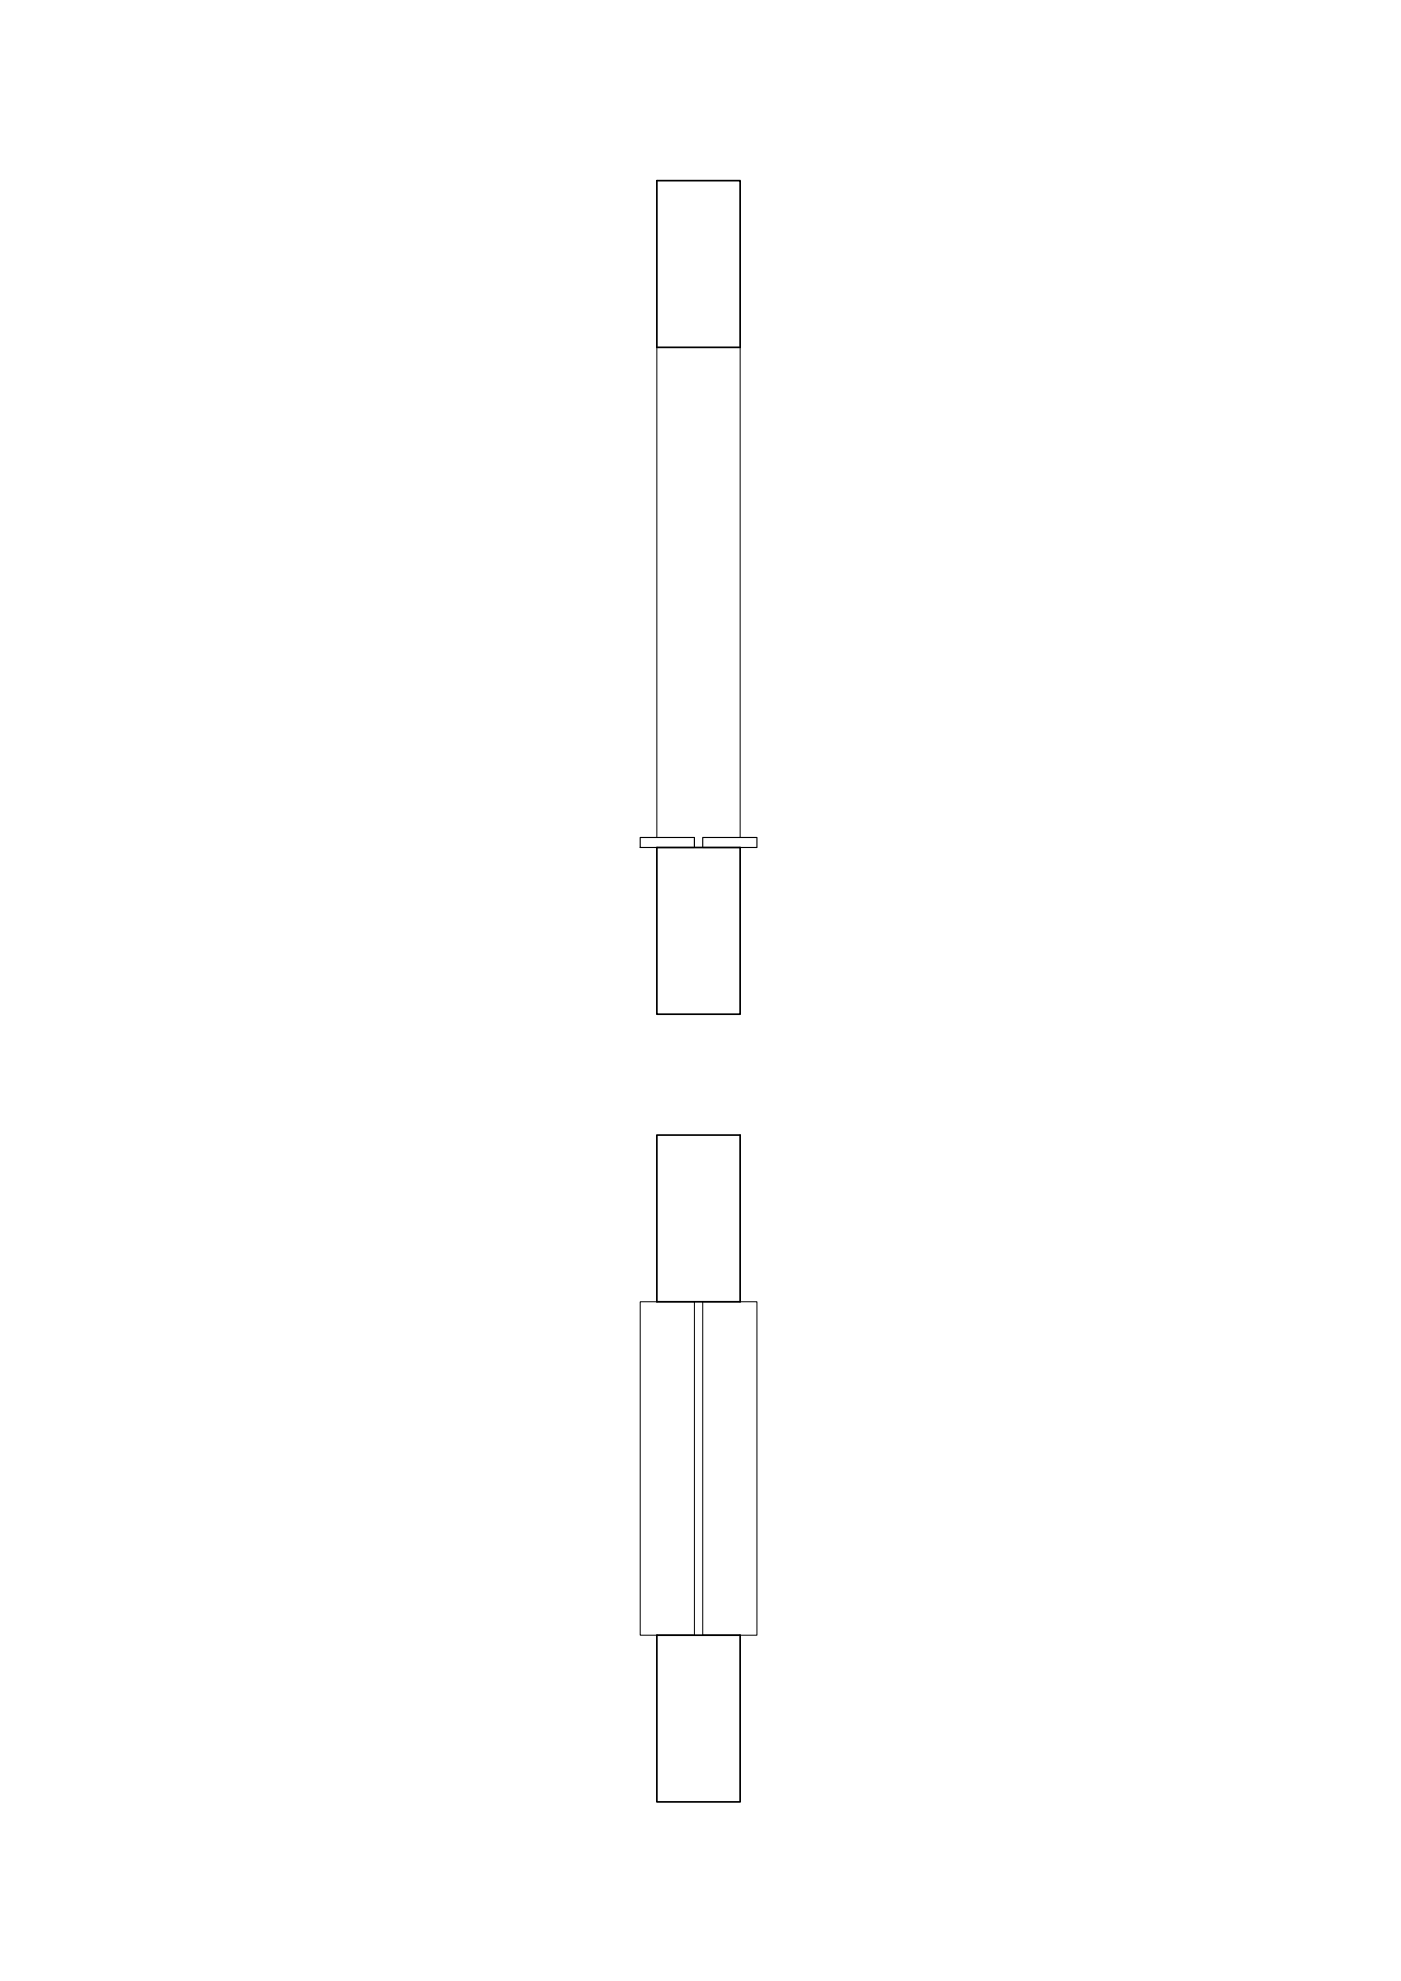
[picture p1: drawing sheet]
<svg xmlns="http://www.w3.org/2000/svg" width="420mm" height="594mm" viewBox="0 0 420 594" stroke-linecap="round" stroke-linejoin="round" font-family="sans-serif">
<!-- layer: Muri -->
<path d="M197 54.2h25v50h-25zM197 254.2h25v50h-25zM197 340.4h25v50h-25zM197 490.4h25v50h-25z" fill="none" stroke="#000" stroke-width=".51"/>
<!-- layer: Marmo -->
<path d="M192 390.4h16.3v100h-16.3zM210.7 390.4h16.3v100h-16.3z" fill="none" stroke="#000" stroke-width=".3"/>
<path d="M192 251.1h16.3v3.1h-16.3zM210.7 251.1h16.3v3.1h-16.3z" fill="none" stroke="#000" stroke-width=".34"/>
<!-- layer: Infisso -->
<path d="M197 104.2v146.9M222 104.2v146.9" fill="none" stroke="#000" stroke-width=".3"/>
</svg>
